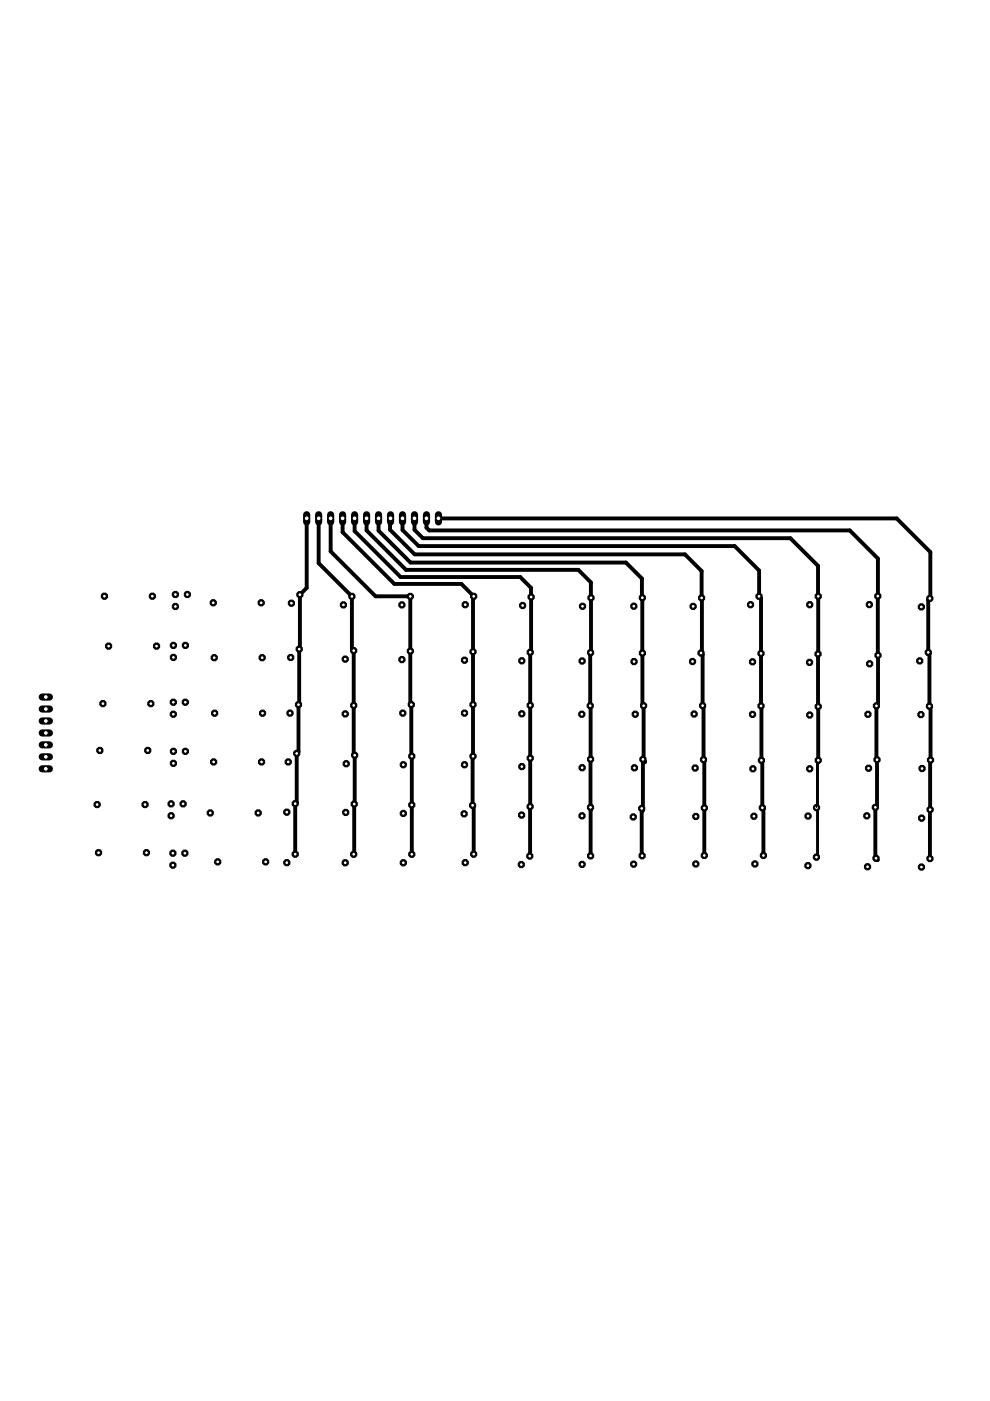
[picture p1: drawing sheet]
<svg xmlns="http://www.w3.org/2000/svg" width="210mm" height="297mm" viewBox="0 0 210 297" stroke-linecap="round" stroke-linejoin="round" font-family="sans-serif">
<g fill="none" stroke="#000" stroke-width=".83">
<path d="M65 109.9v14.8l-1.4 1.4-.3 33.3-.4 .3v10.4l-.3 .3v10.7M67.6 109.9v9.5l7 7v11.2l.4 .3v22l.2 .2-.2 21M70.1 109.9v7l9.5 9.5h7.4v22.8l.2 .2 .1 31.7M72.6 109.9v2.9l11 11h14.2l2.6 2.6-.1 .2-.1 33.8v10.4l.2 .2v10.1M75.2 109.9v2.7l9.7 9.7h25.4l2.3 2.3v13.5l-.2 .2-.1 43.2M77.7 109.9v2.6l8.4 8.3h36.5l2.7 2.7v15.2l-.2 .2M80.3 109.9v2.6l6.7 6.8h45.7l3.4 3.4 .1 26.7 .3 .2v11.8l.2 .2v-.2l-.4-.4v10.8l-.2 .2v-.6v10M82.8 109.9l-.1 2.4 5.2 5.2h57.3l3.6 3.6v5.7M85.3 109.9v2.5l3.5 3.4h67l5.2 5.2v5.4M87.9 109.9v2.4l1.8 1.8h77.9l5.8 5.9 .1 41.2M90.4 109.9v2l.6 .6h89.2l5.9 5.9 .1 30.9-.4 .3 .1 21.2-.3 .4v10.7l.5 .5-.4-.4M93 109.9h-.1h97.2l7.2 7.2v9.7l-.5 .4v11.1l.3 .3v11.1l.2 .2-.1 32.1"/>
<path d="M112.6 126.6h.1M125.2 138.3v43.2M125.3 126.7h.1M148.8 126.6v.1M148.8 126.6v11.7l-.2 .2 .4 .3v10.8l.2 .2v11.3l.1 .1v20.2M160.9 126.4l.5 .5v34.3l.2 .2v9.9l.3 .2v9.9M161 126.4h-.1M125.2 161h.1"/>
</g>
<path d="M173.1 171.2h.1M173.1 161.2h.4" fill="none" stroke="#000" stroke-width=".42"/>
<path d="M173.1 161.2h.2v20.5h-.2" fill="none" stroke="#000" stroke-width=".61"/>
<circle cx="63.6" cy="126.1" r=".71" fill="#000" stroke="#000" stroke-width=".21"/>
<circle cx="63.6" cy="126.1" r=".4" fill="#fff" stroke="#000" stroke-width=".21"/>
<circle cx="61.8" cy="127.9" r=".71" fill="#000" stroke="#000" stroke-width=".21"/>
<circle cx="61.8" cy="127.9" r=".4" fill="#fff" stroke="#000" stroke-width=".21"/>
<circle cx="63.4" cy="137.6" r=".71" fill="#000" stroke="#000" stroke-width=".21"/>
<circle cx="63.4" cy="137.6" r=".4" fill="#fff" stroke="#000" stroke-width=".21"/>
<circle cx="61.6" cy="139.4" r=".71" fill="#000" stroke="#000" stroke-width=".21"/>
<circle cx="61.6" cy="139.4" r=".4" fill="#fff" stroke="#000" stroke-width=".21"/>
<circle cx="63.3" cy="149.4" r=".71" fill="#000" stroke="#000" stroke-width=".21"/>
<circle cx="63.3" cy="149.4" r=".4" fill="#fff" stroke="#000" stroke-width=".21"/>
<circle cx="61.5" cy="151.2" r=".71" fill="#000" stroke="#000" stroke-width=".21"/>
<circle cx="61.5" cy="151.2" r=".4" fill="#fff" stroke="#000" stroke-width=".21"/>
<circle cx="62.9" cy="159.7" r=".71" fill="#000" stroke="#000" stroke-width=".21"/>
<circle cx="62.9" cy="159.7" r=".4" fill="#fff" stroke="#000" stroke-width=".21"/>
<circle cx="61.1" cy="161.5" r=".71" fill="#000" stroke="#000" stroke-width=".21"/>
<circle cx="61.1" cy="161.5" r=".4" fill="#fff" stroke="#000" stroke-width=".21"/>
<circle cx="62.6" cy="170.4" r=".71" fill="#000" stroke="#000" stroke-width=".21"/>
<circle cx="62.6" cy="170.4" r=".4" fill="#fff" stroke="#000" stroke-width=".21"/>
<circle cx="60.8" cy="172.2" r=".71" fill="#000" stroke="#000" stroke-width=".21"/>
<circle cx="60.8" cy="172.2" r=".4" fill="#fff" stroke="#000" stroke-width=".21"/>
<circle cx="62.6" cy="181.1" r=".71" fill="#000" stroke="#000" stroke-width=".21"/>
<circle cx="62.6" cy="181.1" r=".4" fill="#fff" stroke="#000" stroke-width=".21"/>
<circle cx="60.8" cy="182.9" r=".71" fill="#000" stroke="#000" stroke-width=".21"/>
<circle cx="60.8" cy="182.9" r=".4" fill="#fff" stroke="#000" stroke-width=".21"/>
<circle cx="75" cy="181.1" r=".71" fill="#000" stroke="#000" stroke-width=".21"/>
<circle cx="75" cy="181.1" r=".4" fill="#fff" stroke="#000" stroke-width=".21"/>
<circle cx="73.2" cy="182.9" r=".71" fill="#000" stroke="#000" stroke-width=".21"/>
<circle cx="73.2" cy="182.9" r=".4" fill="#fff" stroke="#000" stroke-width=".21"/>
<circle cx="75.1" cy="170.5" r=".71" fill="#000" stroke="#000" stroke-width=".21"/>
<circle cx="75.1" cy="170.5" r=".4" fill="#fff" stroke="#000" stroke-width=".21"/>
<circle cx="73.3" cy="172.3" r=".71" fill="#000" stroke="#000" stroke-width=".21"/>
<circle cx="73.3" cy="172.3" r=".4" fill="#fff" stroke="#000" stroke-width=".21"/>
<circle cx="75.2" cy="160.1" r=".71" fill="#000" stroke="#000" stroke-width=".21"/>
<circle cx="75.2" cy="160.1" r=".4" fill="#fff" stroke="#000" stroke-width=".21"/>
<circle cx="73.4" cy="161.9" r=".71" fill="#000" stroke="#000" stroke-width=".21"/>
<circle cx="73.4" cy="161.9" r=".4" fill="#fff" stroke="#000" stroke-width=".21"/>
<circle cx="75" cy="149.6" r=".71" fill="#000" stroke="#000" stroke-width=".21"/>
<circle cx="75" cy="149.6" r=".4" fill="#fff" stroke="#000" stroke-width=".21"/>
<circle cx="73.2" cy="151.4" r=".71" fill="#000" stroke="#000" stroke-width=".21"/>
<circle cx="73.2" cy="151.4" r=".4" fill="#fff" stroke="#000" stroke-width=".21"/>
<circle cx="75" cy="137.9" r=".71" fill="#000" stroke="#000" stroke-width=".21"/>
<circle cx="75" cy="137.9" r=".4" fill="#fff" stroke="#000" stroke-width=".21"/>
<circle cx="73.2" cy="139.7" r=".71" fill="#000" stroke="#000" stroke-width=".21"/>
<circle cx="73.2" cy="139.7" r=".4" fill="#fff" stroke="#000" stroke-width=".21"/>
<circle cx="74.6" cy="126.4" r=".71" fill="#000" stroke="#000" stroke-width=".21"/>
<circle cx="74.6" cy="126.4" r=".4" fill="#fff" stroke="#000" stroke-width=".21"/>
<circle cx="72.8" cy="128.2" r=".71" fill="#000" stroke="#000" stroke-width=".21"/>
<circle cx="72.8" cy="128.2" r=".4" fill="#fff" stroke="#000" stroke-width=".21"/>
<circle cx="87" cy="126.4" r=".71" fill="#000" stroke="#000" stroke-width=".21"/>
<circle cx="87" cy="126.4" r=".4" fill="#fff" stroke="#000" stroke-width=".21"/>
<circle cx="85.2" cy="128.2" r=".71" fill="#000" stroke="#000" stroke-width=".21"/>
<circle cx="85.2" cy="128.2" r=".4" fill="#fff" stroke="#000" stroke-width=".21"/>
<circle cx="87" cy="138" r=".71" fill="#000" stroke="#000" stroke-width=".21"/>
<circle cx="87" cy="138" r=".4" fill="#fff" stroke="#000" stroke-width=".21"/>
<circle cx="85.2" cy="139.8" r=".71" fill="#000" stroke="#000" stroke-width=".21"/>
<circle cx="85.2" cy="139.8" r=".4" fill="#fff" stroke="#000" stroke-width=".21"/>
<circle cx="87.2" cy="149.4" r=".71" fill="#000" stroke="#000" stroke-width=".21"/>
<circle cx="87.2" cy="149.4" r=".4" fill="#fff" stroke="#000" stroke-width=".21"/>
<circle cx="85.4" cy="151.2" r=".71" fill="#000" stroke="#000" stroke-width=".21"/>
<circle cx="85.4" cy="151.2" r=".4" fill="#fff" stroke="#000" stroke-width=".21"/>
<circle cx="87.3" cy="160.3" r=".71" fill="#000" stroke="#000" stroke-width=".21"/>
<circle cx="87.3" cy="160.3" r=".4" fill="#fff" stroke="#000" stroke-width=".21"/>
<circle cx="85.5" cy="162.1" r=".71" fill="#000" stroke="#000" stroke-width=".21"/>
<circle cx="85.5" cy="162.1" r=".4" fill="#fff" stroke="#000" stroke-width=".21"/>
<circle cx="87.3" cy="170.7" r=".71" fill="#000" stroke="#000" stroke-width=".21"/>
<circle cx="87.3" cy="170.7" r=".4" fill="#fff" stroke="#000" stroke-width=".21"/>
<circle cx="85.5" cy="172.5" r=".71" fill="#000" stroke="#000" stroke-width=".21"/>
<circle cx="85.5" cy="172.5" r=".4" fill="#fff" stroke="#000" stroke-width=".21"/>
<circle cx="87.3" cy="181.1" r=".71" fill="#000" stroke="#000" stroke-width=".21"/>
<circle cx="87.3" cy="181.1" r=".4" fill="#fff" stroke="#000" stroke-width=".21"/>
<circle cx="85.5" cy="182.9" r=".71" fill="#000" stroke="#000" stroke-width=".21"/>
<circle cx="85.5" cy="182.9" r=".4" fill="#fff" stroke="#000" stroke-width=".21"/>
<circle cx="100.4" cy="181.1" r=".71" fill="#000" stroke="#000" stroke-width=".21"/>
<circle cx="100.4" cy="181.1" r=".4" fill="#fff" stroke="#000" stroke-width=".21"/>
<circle cx="98.6" cy="182.9" r=".71" fill="#000" stroke="#000" stroke-width=".21"/>
<circle cx="98.6" cy="182.9" r=".4" fill="#fff" stroke="#000" stroke-width=".21"/>
<circle cx="100.2" cy="170.8" r=".71" fill="#000" stroke="#000" stroke-width=".21"/>
<circle cx="100.2" cy="170.8" r=".4" fill="#fff" stroke="#000" stroke-width=".21"/>
<circle cx="98.4" cy="172.6" r=".71" fill="#000" stroke="#000" stroke-width=".21"/>
<circle cx="98.4" cy="172.6" r=".4" fill="#fff" stroke="#000" stroke-width=".21"/>
<circle cx="100.3" cy="160.3" r=".71" fill="#000" stroke="#000" stroke-width=".21"/>
<circle cx="100.3" cy="160.3" r=".4" fill="#fff" stroke="#000" stroke-width=".21"/>
<circle cx="98.5" cy="162.1" r=".71" fill="#000" stroke="#000" stroke-width=".21"/>
<circle cx="98.5" cy="162.1" r=".4" fill="#fff" stroke="#000" stroke-width=".21"/>
<circle cx="100.3" cy="149.4" r=".71" fill="#000" stroke="#000" stroke-width=".21"/>
<circle cx="100.3" cy="149.4" r=".4" fill="#fff" stroke="#000" stroke-width=".21"/>
<circle cx="98.5" cy="151.2" r=".71" fill="#000" stroke="#000" stroke-width=".21"/>
<circle cx="98.5" cy="151.2" r=".4" fill="#fff" stroke="#000" stroke-width=".21"/>
<circle cx="100.3" cy="138.2" r=".71" fill="#000" stroke="#000" stroke-width=".21"/>
<circle cx="100.3" cy="138.2" r=".4" fill="#fff" stroke="#000" stroke-width=".21"/>
<circle cx="98.5" cy="140" r=".71" fill="#000" stroke="#000" stroke-width=".21"/>
<circle cx="98.5" cy="140" r=".4" fill="#fff" stroke="#000" stroke-width=".21"/>
<circle cx="100.4" cy="126.4" r=".71" fill="#000" stroke="#000" stroke-width=".21"/>
<circle cx="100.4" cy="126.4" r=".4" fill="#fff" stroke="#000" stroke-width=".21"/>
<circle cx="98.6" cy="128.2" r=".71" fill="#000" stroke="#000" stroke-width=".21"/>
<circle cx="98.6" cy="128.2" r=".4" fill="#fff" stroke="#000" stroke-width=".21"/>
<circle cx="112.6" cy="126.6" r=".71" fill="#000" stroke="#000" stroke-width=".21"/>
<circle cx="112.6" cy="126.6" r=".4" fill="#fff" stroke="#000" stroke-width=".21"/>
<circle cx="110.8" cy="128.4" r=".71" fill="#000" stroke="#000" stroke-width=".21"/>
<circle cx="110.8" cy="128.4" r=".4" fill="#fff" stroke="#000" stroke-width=".21"/>
<circle cx="112.4" cy="138.3" r=".71" fill="#000" stroke="#000" stroke-width=".21"/>
<circle cx="112.4" cy="138.3" r=".4" fill="#fff" stroke="#000" stroke-width=".21"/>
<circle cx="110.6" cy="140.1" r=".71" fill="#000" stroke="#000" stroke-width=".21"/>
<circle cx="110.6" cy="140.1" r=".4" fill="#fff" stroke="#000" stroke-width=".21"/>
<circle cx="112.4" cy="149.5" r=".71" fill="#000" stroke="#000" stroke-width=".21"/>
<circle cx="112.4" cy="149.5" r=".4" fill="#fff" stroke="#000" stroke-width=".21"/>
<circle cx="110.6" cy="151.3" r=".71" fill="#000" stroke="#000" stroke-width=".21"/>
<circle cx="110.6" cy="151.3" r=".4" fill="#fff" stroke="#000" stroke-width=".21"/>
<circle cx="112.4" cy="160.7" r=".71" fill="#000" stroke="#000" stroke-width=".21"/>
<circle cx="112.4" cy="160.7" r=".4" fill="#fff" stroke="#000" stroke-width=".21"/>
<circle cx="110.6" cy="162.5" r=".71" fill="#000" stroke="#000" stroke-width=".21"/>
<circle cx="110.6" cy="162.5" r=".4" fill="#fff" stroke="#000" stroke-width=".21"/>
<circle cx="112.4" cy="171" r=".71" fill="#000" stroke="#000" stroke-width=".21"/>
<circle cx="112.4" cy="171" r=".4" fill="#fff" stroke="#000" stroke-width=".21"/>
<circle cx="110.6" cy="172.8" r=".71" fill="#000" stroke="#000" stroke-width=".21"/>
<circle cx="110.6" cy="172.8" r=".4" fill="#fff" stroke="#000" stroke-width=".21"/>
<circle cx="112.3" cy="181.5" r=".71" fill="#000" stroke="#000" stroke-width=".21"/>
<circle cx="112.3" cy="181.5" r=".4" fill="#fff" stroke="#000" stroke-width=".21"/>
<circle cx="110.5" cy="183.3" r=".71" fill="#000" stroke="#000" stroke-width=".21"/>
<circle cx="110.5" cy="183.3" r=".4" fill="#fff" stroke="#000" stroke-width=".21"/>
<circle cx="125.2" cy="181.5" r=".71" fill="#000" stroke="#000" stroke-width=".21"/>
<circle cx="125.2" cy="181.5" r=".4" fill="#fff" stroke="#000" stroke-width=".21"/>
<circle cx="123.4" cy="183.3" r=".71" fill="#000" stroke="#000" stroke-width=".21"/>
<circle cx="123.4" cy="183.3" r=".4" fill="#fff" stroke="#000" stroke-width=".21"/>
<circle cx="125.2" cy="171.2" r=".71" fill="#000" stroke="#000" stroke-width=".21"/>
<circle cx="125.2" cy="171.2" r=".4" fill="#fff" stroke="#000" stroke-width=".21"/>
<circle cx="123.4" cy="173" r=".71" fill="#000" stroke="#000" stroke-width=".21"/>
<circle cx="123.4" cy="173" r=".4" fill="#fff" stroke="#000" stroke-width=".21"/>
<circle cx="125.2" cy="161" r=".71" fill="#000" stroke="#000" stroke-width=".21"/>
<circle cx="125.2" cy="161" r=".4" fill="#fff" stroke="#000" stroke-width=".21"/>
<circle cx="123.4" cy="162.8" r=".71" fill="#000" stroke="#000" stroke-width=".21"/>
<circle cx="123.4" cy="162.8" r=".4" fill="#fff" stroke="#000" stroke-width=".21"/>
<circle cx="125.1" cy="149.6" r=".71" fill="#000" stroke="#000" stroke-width=".21"/>
<circle cx="125.1" cy="149.6" r=".4" fill="#fff" stroke="#000" stroke-width=".21"/>
<circle cx="123.4" cy="151.4" r=".71" fill="#000" stroke="#000" stroke-width=".21"/>
<circle cx="123.4" cy="151.4" r=".4" fill="#fff" stroke="#000" stroke-width=".21"/>
<circle cx="125.2" cy="138.3" r=".71" fill="#000" stroke="#000" stroke-width=".21"/>
<circle cx="125.2" cy="138.3" r=".4" fill="#fff" stroke="#000" stroke-width=".21"/>
<circle cx="123.4" cy="140.1" r=".71" fill="#000" stroke="#000" stroke-width=".21"/>
<circle cx="123.4" cy="140.1" r=".4" fill="#fff" stroke="#000" stroke-width=".21"/>
<circle cx="125.3" cy="126.7" r=".71" fill="#000" stroke="#000" stroke-width=".21"/>
<circle cx="125.3" cy="126.7" r=".4" fill="#fff" stroke="#000" stroke-width=".21"/>
<circle cx="123.5" cy="128.5" r=".71" fill="#000" stroke="#000" stroke-width=".21"/>
<circle cx="123.5" cy="128.5" r=".4" fill="#fff" stroke="#000" stroke-width=".21"/>
<circle cx="136.1" cy="181.4" r=".71" fill="#000" stroke="#000" stroke-width=".21"/>
<circle cx="136.1" cy="181.4" r=".4" fill="#fff" stroke="#000" stroke-width=".21"/>
<circle cx="134.3" cy="183.2" r=".71" fill="#000" stroke="#000" stroke-width=".21"/>
<circle cx="134.3" cy="183.2" r=".4" fill="#fff" stroke="#000" stroke-width=".21"/>
<circle cx="136.1" cy="171.4" r=".71" fill="#000" stroke="#000" stroke-width=".21"/>
<circle cx="136.1" cy="171.4" r=".4" fill="#fff" stroke="#000" stroke-width=".21"/>
<circle cx="134.3" cy="173.2" r=".71" fill="#000" stroke="#000" stroke-width=".21"/>
<circle cx="134.3" cy="173.2" r=".4" fill="#fff" stroke="#000" stroke-width=".21"/>
<circle cx="136.3" cy="161" r=".71" fill="#000" stroke="#000" stroke-width=".21"/>
<circle cx="136.3" cy="161" r=".4" fill="#fff" stroke="#000" stroke-width=".21"/>
<circle cx="134.5" cy="162.8" r=".71" fill="#000" stroke="#000" stroke-width=".21"/>
<circle cx="134.5" cy="162.8" r=".4" fill="#fff" stroke="#000" stroke-width=".21"/>
<circle cx="136.5" cy="149.6" r=".71" fill="#000" stroke="#000" stroke-width=".21"/>
<circle cx="136.5" cy="149.6" r=".4" fill="#fff" stroke="#000" stroke-width=".21"/>
<circle cx="134.7" cy="151.4" r=".71" fill="#000" stroke="#000" stroke-width=".21"/>
<circle cx="134.7" cy="151.4" r=".4" fill="#fff" stroke="#000" stroke-width=".21"/>
<circle cx="136.2" cy="138.5" r=".71" fill="#000" stroke="#000" stroke-width=".21"/>
<circle cx="136.2" cy="138.5" r=".4" fill="#fff" stroke="#000" stroke-width=".21"/>
<circle cx="134.4" cy="140.3" r=".71" fill="#000" stroke="#000" stroke-width=".21"/>
<circle cx="134.4" cy="140.3" r=".4" fill="#fff" stroke="#000" stroke-width=".21"/>
<circle cx="136.2" cy="126.7" r=".71" fill="#000" stroke="#000" stroke-width=".21"/>
<circle cx="136.2" cy="126.7" r=".4" fill="#fff" stroke="#000" stroke-width=".21"/>
<circle cx="134.4" cy="128.5" r=".71" fill="#000" stroke="#000" stroke-width=".21"/>
<circle cx="134.4" cy="128.5" r=".4" fill="#fff" stroke="#000" stroke-width=".21"/>
<circle cx="149.3" cy="181.4" r=".71" fill="#000" stroke="#000" stroke-width=".21"/>
<circle cx="149.3" cy="181.4" r=".4" fill="#fff" stroke="#000" stroke-width=".21"/>
<circle cx="147.5" cy="183.2" r=".71" fill="#000" stroke="#000" stroke-width=".21"/>
<circle cx="147.5" cy="183.2" r=".4" fill="#fff" stroke="#000" stroke-width=".21"/>
<circle cx="149.3" cy="171.3" r=".71" fill="#000" stroke="#000" stroke-width=".21"/>
<circle cx="149.3" cy="171.3" r=".4" fill="#fff" stroke="#000" stroke-width=".21"/>
<circle cx="147.5" cy="173.1" r=".71" fill="#000" stroke="#000" stroke-width=".21"/>
<circle cx="147.5" cy="173.1" r=".4" fill="#fff" stroke="#000" stroke-width=".21"/>
<circle cx="149.2" cy="161.1" r=".71" fill="#000" stroke="#000" stroke-width=".21"/>
<circle cx="149.2" cy="161.1" r=".4" fill="#fff" stroke="#000" stroke-width=".21"/>
<circle cx="147.4" cy="162.8" r=".71" fill="#000" stroke="#000" stroke-width=".21"/>
<circle cx="147.4" cy="162.8" r=".4" fill="#fff" stroke="#000" stroke-width=".21"/>
<circle cx="149" cy="149.6" r=".71" fill="#000" stroke="#000" stroke-width=".21"/>
<circle cx="149" cy="149.6" r=".4" fill="#fff" stroke="#000" stroke-width=".21"/>
<circle cx="147.2" cy="151.4" r=".71" fill="#000" stroke="#000" stroke-width=".21"/>
<circle cx="147.2" cy="151.4" r=".4" fill="#fff" stroke="#000" stroke-width=".21"/>
<circle cx="148.6" cy="138.5" r=".71" fill="#000" stroke="#000" stroke-width=".21"/>
<circle cx="148.6" cy="138.5" r=".4" fill="#fff" stroke="#000" stroke-width=".21"/>
<circle cx="146.8" cy="140.3" r=".71" fill="#000" stroke="#000" stroke-width=".21"/>
<circle cx="146.8" cy="140.3" r=".4" fill="#fff" stroke="#000" stroke-width=".21"/>
<circle cx="148.8" cy="126.8" r=".71" fill="#000" stroke="#000" stroke-width=".21"/>
<circle cx="148.8" cy="126.8" r=".4" fill="#fff" stroke="#000" stroke-width=".21"/>
<circle cx="147" cy="128.6" r=".71" fill="#000" stroke="#000" stroke-width=".21"/>
<circle cx="147" cy="128.6" r=".4" fill="#fff" stroke="#000" stroke-width=".21"/>
<circle cx="161.9" cy="181.4" r=".71" fill="#000" stroke="#000" stroke-width=".21"/>
<circle cx="161.9" cy="181.4" r=".4" fill="#fff" stroke="#000" stroke-width=".21"/>
<circle cx="160.1" cy="183.2" r=".71" fill="#000" stroke="#000" stroke-width=".21"/>
<circle cx="160.1" cy="183.2" r=".4" fill="#fff" stroke="#000" stroke-width=".21"/>
<circle cx="161.6" cy="171.3" r=".71" fill="#000" stroke="#000" stroke-width=".21"/>
<circle cx="161.6" cy="171.3" r=".4" fill="#fff" stroke="#000" stroke-width=".21"/>
<circle cx="159.9" cy="173.1" r=".71" fill="#000" stroke="#000" stroke-width=".21"/>
<circle cx="159.9" cy="173.1" r=".4" fill="#fff" stroke="#000" stroke-width=".21"/>
<circle cx="161.4" cy="161.2" r=".71" fill="#000" stroke="#000" stroke-width=".21"/>
<circle cx="161.4" cy="161.2" r=".4" fill="#fff" stroke="#000" stroke-width=".21"/>
<circle cx="159.6" cy="163" r=".71" fill="#000" stroke="#000" stroke-width=".21"/>
<circle cx="159.6" cy="163" r=".4" fill="#fff" stroke="#000" stroke-width=".21"/>
<circle cx="161.4" cy="149.7" r=".71" fill="#000" stroke="#000" stroke-width=".21"/>
<circle cx="161.4" cy="149.7" r=".4" fill="#fff" stroke="#000" stroke-width=".21"/>
<circle cx="159.6" cy="151.5" r=".71" fill="#000" stroke="#000" stroke-width=".21"/>
<circle cx="159.6" cy="151.5" r=".4" fill="#fff" stroke="#000" stroke-width=".21"/>
<circle cx="161.4" cy="138.5" r=".71" fill="#000" stroke="#000" stroke-width=".21"/>
<circle cx="161.4" cy="138.5" r=".4" fill="#fff" stroke="#000" stroke-width=".21"/>
<circle cx="159.6" cy="140.3" r=".71" fill="#000" stroke="#000" stroke-width=".21"/>
<circle cx="159.6" cy="140.3" r=".4" fill="#fff" stroke="#000" stroke-width=".21"/>
<circle cx="160.9" cy="126.4" r=".71" fill="#000" stroke="#000" stroke-width=".21"/>
<circle cx="160.9" cy="126.4" r=".4" fill="#fff" stroke="#000" stroke-width=".21"/>
<circle cx="159.1" cy="128.2" r=".71" fill="#000" stroke="#000" stroke-width=".21"/>
<circle cx="159.1" cy="128.2" r=".4" fill="#fff" stroke="#000" stroke-width=".21"/>
<circle cx="173.1" cy="181.7" r=".71" fill="#000" stroke="#000" stroke-width=".21"/>
<circle cx="173.1" cy="181.7" r=".4" fill="#fff" stroke="#000" stroke-width=".21"/>
<circle cx="171.3" cy="183.5" r=".71" fill="#000" stroke="#000" stroke-width=".21"/>
<circle cx="171.3" cy="183.5" r=".4" fill="#fff" stroke="#000" stroke-width=".21"/>
<circle cx="173.1" cy="171.2" r=".71" fill="#000" stroke="#000" stroke-width=".21"/>
<circle cx="173.1" cy="171.2" r=".4" fill="#fff" stroke="#000" stroke-width=".21"/>
<circle cx="171.3" cy="173" r=".71" fill="#000" stroke="#000" stroke-width=".21"/>
<circle cx="171.3" cy="173" r=".4" fill="#fff" stroke="#000" stroke-width=".21"/>
<circle cx="173.5" cy="161.2" r=".71" fill="#000" stroke="#000" stroke-width=".21"/>
<circle cx="173.5" cy="161.2" r=".4" fill="#fff" stroke="#000" stroke-width=".21"/>
<circle cx="171.7" cy="163" r=".71" fill="#000" stroke="#000" stroke-width=".21"/>
<circle cx="171.7" cy="163" r=".4" fill="#fff" stroke="#000" stroke-width=".21"/>
<circle cx="173.5" cy="149.8" r=".71" fill="#000" stroke="#000" stroke-width=".21"/>
<circle cx="173.5" cy="149.8" r=".4" fill="#fff" stroke="#000" stroke-width=".21"/>
<circle cx="171.7" cy="151.6" r=".71" fill="#000" stroke="#000" stroke-width=".21"/>
<circle cx="171.7" cy="151.6" r=".4" fill="#fff" stroke="#000" stroke-width=".21"/>
<circle cx="173.4" cy="138.7" r=".71" fill="#000" stroke="#000" stroke-width=".21"/>
<circle cx="173.4" cy="138.7" r=".4" fill="#fff" stroke="#000" stroke-width=".21"/>
<circle cx="171.6" cy="140.4" r=".71" fill="#000" stroke="#000" stroke-width=".21"/>
<circle cx="171.6" cy="140.4" r=".4" fill="#fff" stroke="#000" stroke-width=".21"/>
<circle cx="173.5" cy="126.4" r=".71" fill="#000" stroke="#000" stroke-width=".21"/>
<circle cx="173.5" cy="126.4" r=".4" fill="#fff" stroke="#000" stroke-width=".21"/>
<circle cx="171.7" cy="128.2" r=".71" fill="#000" stroke="#000" stroke-width=".21"/>
<circle cx="171.7" cy="128.2" r=".4" fill="#fff" stroke="#000" stroke-width=".21"/>
<circle cx="185.7" cy="182" r=".71" fill="#000" stroke="#000" stroke-width=".21"/>
<circle cx="185.7" cy="182" r=".4" fill="#fff" stroke="#000" stroke-width=".21"/>
<circle cx="183.9" cy="183.8" r=".71" fill="#000" stroke="#000" stroke-width=".21"/>
<circle cx="183.9" cy="183.8" r=".4" fill="#fff" stroke="#000" stroke-width=".21"/>
<circle cx="185.6" cy="171.2" r=".71" fill="#000" stroke="#000" stroke-width=".21"/>
<circle cx="185.6" cy="171.2" r=".4" fill="#fff" stroke="#000" stroke-width=".21"/>
<circle cx="183.8" cy="173" r=".71" fill="#000" stroke="#000" stroke-width=".21"/>
<circle cx="183.8" cy="173" r=".4" fill="#fff" stroke="#000" stroke-width=".21"/>
<circle cx="185.9" cy="161.1" r=".71" fill="#000" stroke="#000" stroke-width=".21"/>
<circle cx="185.9" cy="161.1" r=".4" fill="#fff" stroke="#000" stroke-width=".21"/>
<circle cx="184.1" cy="162.9" r=".71" fill="#000" stroke="#000" stroke-width=".21"/>
<circle cx="184.1" cy="162.9" r=".4" fill="#fff" stroke="#000" stroke-width=".21"/>
<circle cx="185.8" cy="149.6" r=".71" fill="#000" stroke="#000" stroke-width=".21"/>
<circle cx="185.8" cy="149.6" r=".4" fill="#fff" stroke="#000" stroke-width=".21"/>
<circle cx="184" cy="151.4" r=".71" fill="#000" stroke="#000" stroke-width=".21"/>
<circle cx="184" cy="151.4" r=".4" fill="#fff" stroke="#000" stroke-width=".21"/>
<circle cx="186.2" cy="138.9" r=".71" fill="#000" stroke="#000" stroke-width=".21"/>
<circle cx="186.2" cy="138.9" r=".4" fill="#fff" stroke="#000" stroke-width=".21"/>
<circle cx="184.4" cy="140.7" r=".71" fill="#000" stroke="#000" stroke-width=".21"/>
<circle cx="184.4" cy="140.7" r=".4" fill="#fff" stroke="#000" stroke-width=".21"/>
<circle cx="186.1" cy="126.4" r=".71" fill="#000" stroke="#000" stroke-width=".21"/>
<circle cx="186.1" cy="126.4" r=".4" fill="#fff" stroke="#000" stroke-width=".21"/>
<circle cx="184.3" cy="128.2" r=".71" fill="#000" stroke="#000" stroke-width=".21"/>
<circle cx="184.3" cy="128.2" r=".4" fill="#fff" stroke="#000" stroke-width=".21"/>
<circle cx="197.2" cy="182" r=".71" fill="#000" stroke="#000" stroke-width=".21"/>
<circle cx="197.2" cy="182" r=".4" fill="#fff" stroke="#000" stroke-width=".21"/>
<circle cx="195.4" cy="183.8" r=".71" fill="#000" stroke="#000" stroke-width=".21"/>
<circle cx="195.4" cy="183.8" r=".4" fill="#fff" stroke="#000" stroke-width=".21"/>
<circle cx="197.2" cy="171.7" r=".71" fill="#000" stroke="#000" stroke-width=".21"/>
<circle cx="197.2" cy="171.7" r=".4" fill="#fff" stroke="#000" stroke-width=".21"/>
<circle cx="195.4" cy="173.5" r=".71" fill="#000" stroke="#000" stroke-width=".21"/>
<circle cx="195.4" cy="173.5" r=".4" fill="#fff" stroke="#000" stroke-width=".21"/>
<circle cx="197.3" cy="161.1" r=".71" fill="#000" stroke="#000" stroke-width=".21"/>
<circle cx="197.3" cy="161.1" r=".4" fill="#fff" stroke="#000" stroke-width=".21"/>
<circle cx="195.5" cy="162.9" r=".71" fill="#000" stroke="#000" stroke-width=".21"/>
<circle cx="195.5" cy="162.9" r=".4" fill="#fff" stroke="#000" stroke-width=".21"/>
<circle cx="197.1" cy="149.7" r=".71" fill="#000" stroke="#000" stroke-width=".21"/>
<circle cx="197.1" cy="149.7" r=".4" fill="#fff" stroke="#000" stroke-width=".21"/>
<circle cx="195.3" cy="151.5" r=".71" fill="#000" stroke="#000" stroke-width=".21"/>
<circle cx="195.3" cy="151.5" r=".4" fill="#fff" stroke="#000" stroke-width=".21"/>
<circle cx="196.8" cy="138.3" r=".71" fill="#000" stroke="#000" stroke-width=".21"/>
<circle cx="196.8" cy="138.3" r=".4" fill="#fff" stroke="#000" stroke-width=".21"/>
<circle cx="195" cy="140.1" r=".71" fill="#000" stroke="#000" stroke-width=".21"/>
<circle cx="195" cy="140.1" r=".4" fill="#fff" stroke="#000" stroke-width=".21"/>
<circle cx="197.1" cy="126.9" r=".71" fill="#000" stroke="#000" stroke-width=".21"/>
<circle cx="197.1" cy="126.9" r=".4" fill="#fff" stroke="#000" stroke-width=".21"/>
<circle cx="195.3" cy="128.7" r=".71" fill="#000" stroke="#000" stroke-width=".21"/>
<circle cx="195.3" cy="128.7" r=".4" fill="#fff" stroke="#000" stroke-width=".21"/>
<circle cx="39.7" cy="126" r=".71" fill="#000" stroke="#000" stroke-width=".21"/>
<circle cx="39.7" cy="126" r=".4" fill="#fff" stroke="#000" stroke-width=".21"/>
<circle cx="37.2" cy="126" r=".71" fill="#000" stroke="#000" stroke-width=".21"/>
<circle cx="37.2" cy="126" r=".4" fill="#fff" stroke="#000" stroke-width=".21"/>
<circle cx="37.2" cy="128.6" r=".71" fill="#000" stroke="#000" stroke-width=".21"/>
<circle cx="37.2" cy="128.6" r=".4" fill="#fff" stroke="#000" stroke-width=".21"/>
<circle cx="39.3" cy="136.8" r=".71" fill="#000" stroke="#000" stroke-width=".21"/>
<circle cx="39.3" cy="136.8" r=".4" fill="#fff" stroke="#000" stroke-width=".21"/>
<circle cx="36.8" cy="136.8" r=".71" fill="#000" stroke="#000" stroke-width=".21"/>
<circle cx="36.8" cy="136.8" r=".4" fill="#fff" stroke="#000" stroke-width=".21"/>
<circle cx="36.8" cy="139.4" r=".71" fill="#000" stroke="#000" stroke-width=".21"/>
<circle cx="36.8" cy="139.4" r=".4" fill="#fff" stroke="#000" stroke-width=".21"/>
<circle cx="39.3" cy="148.9" r=".71" fill="#000" stroke="#000" stroke-width=".21"/>
<circle cx="39.3" cy="148.9" r=".4" fill="#fff" stroke="#000" stroke-width=".21"/>
<circle cx="36.7" cy="148.9" r=".71" fill="#000" stroke="#000" stroke-width=".21"/>
<circle cx="36.7" cy="148.9" r=".4" fill="#fff" stroke="#000" stroke-width=".21"/>
<circle cx="36.7" cy="151.4" r=".71" fill="#000" stroke="#000" stroke-width=".21"/>
<circle cx="36.7" cy="151.4" r=".4" fill="#fff" stroke="#000" stroke-width=".21"/>
<circle cx="39.3" cy="159.3" r=".71" fill="#000" stroke="#000" stroke-width=".21"/>
<circle cx="39.3" cy="159.3" r=".4" fill="#fff" stroke="#000" stroke-width=".21"/>
<circle cx="36.8" cy="159.3" r=".71" fill="#000" stroke="#000" stroke-width=".21"/>
<circle cx="36.8" cy="159.3" r=".4" fill="#fff" stroke="#000" stroke-width=".21"/>
<circle cx="36.8" cy="161.8" r=".71" fill="#000" stroke="#000" stroke-width=".21"/>
<circle cx="36.8" cy="161.8" r=".4" fill="#fff" stroke="#000" stroke-width=".21"/>
<circle cx="38.8" cy="170.4" r=".71" fill="#000" stroke="#000" stroke-width=".21"/>
<circle cx="38.8" cy="170.4" r=".4" fill="#fff" stroke="#000" stroke-width=".21"/>
<circle cx="36.3" cy="170.4" r=".71" fill="#000" stroke="#000" stroke-width=".21"/>
<circle cx="36.3" cy="170.4" r=".4" fill="#fff" stroke="#000" stroke-width=".21"/>
<circle cx="36.3" cy="173" r=".71" fill="#000" stroke="#000" stroke-width=".21"/>
<circle cx="36.3" cy="173" r=".4" fill="#fff" stroke="#000" stroke-width=".21"/>
<circle cx="39.2" cy="180.9" r=".71" fill="#000" stroke="#000" stroke-width=".21"/>
<circle cx="39.2" cy="180.9" r=".4" fill="#fff" stroke="#000" stroke-width=".21"/>
<circle cx="36.7" cy="180.9" r=".71" fill="#000" stroke="#000" stroke-width=".21"/>
<circle cx="36.7" cy="180.9" r=".4" fill="#fff" stroke="#000" stroke-width=".21"/>
<circle cx="36.7" cy="183.4" r=".71" fill="#000" stroke="#000" stroke-width=".21"/>
<circle cx="36.7" cy="183.4" r=".4" fill="#fff" stroke="#000" stroke-width=".21"/>
<path d="M65 109.1v1.6" fill="none" stroke="#000" stroke-width="1.5"/>
<circle cx="65" cy="109.9" r=".51" fill="#fff" stroke="#000" stroke-width=".21"/>
<path d="M67.6 109.1v1.6" fill="none" stroke="#000" stroke-width="1.5"/>
<circle cx="67.6" cy="109.9" r=".51" fill="#fff" stroke="#000" stroke-width=".21"/>
<path d="M70.1 109.1v1.6" fill="none" stroke="#000" stroke-width="1.5"/>
<circle cx="70.1" cy="109.9" r=".51" fill="#fff" stroke="#000" stroke-width=".21"/>
<path d="M72.6 109.1v1.6" fill="none" stroke="#000" stroke-width="1.5"/>
<circle cx="72.6" cy="109.9" r=".51" fill="#fff" stroke="#000" stroke-width=".21"/>
<path d="M75.2 109.1v1.6" fill="none" stroke="#000" stroke-width="1.5"/>
<circle cx="75.2" cy="109.9" r=".51" fill="#fff" stroke="#000" stroke-width=".21"/>
<path d="M77.7 109.1v1.6" fill="none" stroke="#000" stroke-width="1.5"/>
<circle cx="77.7" cy="109.9" r=".51" fill="#fff" stroke="#000" stroke-width=".21"/>
<path d="M80.3 109.1v1.6" fill="none" stroke="#000" stroke-width="1.5"/>
<circle cx="80.3" cy="109.9" r=".51" fill="#fff" stroke="#000" stroke-width=".21"/>
<path d="M82.8 109.1v1.6" fill="none" stroke="#000" stroke-width="1.5"/>
<circle cx="82.8" cy="109.9" r=".51" fill="#fff" stroke="#000" stroke-width=".21"/>
<path d="M85.3 109.1v1.6" fill="none" stroke="#000" stroke-width="1.5"/>
<circle cx="85.3" cy="109.9" r=".51" fill="#fff" stroke="#000" stroke-width=".21"/>
<path d="M87.9 109.1v1.6" fill="none" stroke="#000" stroke-width="1.5"/>
<circle cx="87.9" cy="109.9" r=".51" fill="#fff" stroke="#000" stroke-width=".21"/>
<path d="M90.4 109.1v1.6" fill="none" stroke="#000" stroke-width="1.5"/>
<circle cx="90.4" cy="109.9" r=".51" fill="#fff" stroke="#000" stroke-width=".21"/>
<path d="M93 109.1v1.6" fill="none" stroke="#000" stroke-width="1.5"/>
<circle cx="93" cy="109.9" r=".51" fill="#fff" stroke="#000" stroke-width=".21"/>
<path d="M9 147.8h1.5" fill="none" stroke="#000" stroke-width="1.5"/>
<circle cx="9.7" cy="147.8" r=".51" fill="#fff" stroke="#000" stroke-width=".21"/>
<path d="M9 150.3h1.5" fill="none" stroke="#000" stroke-width="1.5"/>
<circle cx="9.7" cy="150.3" r=".51" fill="#fff" stroke="#000" stroke-width=".21"/>
<path d="M9 152.9h1.5" fill="none" stroke="#000" stroke-width="1.5"/>
<circle cx="9.7" cy="152.9" r=".51" fill="#fff" stroke="#000" stroke-width=".21"/>
<path d="M9 155.4h1.5" fill="none" stroke="#000" stroke-width="1.5"/>
<circle cx="9.7" cy="155.4" r=".51" fill="#fff" stroke="#000" stroke-width=".21"/>
<path d="M9 157.9h1.5" fill="none" stroke="#000" stroke-width="1.5"/>
<circle cx="9.7" cy="157.9" r=".51" fill="#fff" stroke="#000" stroke-width=".21"/>
<path d="M9 160.5h1.5" fill="none" stroke="#000" stroke-width="1.5"/>
<circle cx="9.7" cy="160.5" r=".51" fill="#fff" stroke="#000" stroke-width=".21"/>
<path d="M9 163h1.5" fill="none" stroke="#000" stroke-width="1.5"/>
<circle cx="9.7" cy="163" r=".51" fill="#fff" stroke="#000" stroke-width=".21"/>
<circle cx="55.4" cy="127.8" r=".71" fill="#000" stroke="#000" stroke-width=".21"/>
<circle cx="55.4" cy="127.8" r=".4" fill="#fff" stroke="#000" stroke-width=".21"/>
<circle cx="45.2" cy="127.8" r=".71" fill="#000" stroke="#000" stroke-width=".21"/>
<circle cx="45.2" cy="127.8" r=".4" fill="#fff" stroke="#000" stroke-width=".21"/>
<circle cx="55.6" cy="139.4" r=".71" fill="#000" stroke="#000" stroke-width=".21"/>
<circle cx="55.6" cy="139.4" r=".4" fill="#fff" stroke="#000" stroke-width=".21"/>
<circle cx="45.4" cy="139.4" r=".71" fill="#000" stroke="#000" stroke-width=".21"/>
<circle cx="45.4" cy="139.4" r=".4" fill="#fff" stroke="#000" stroke-width=".21"/>
<circle cx="55.7" cy="151.2" r=".71" fill="#000" stroke="#000" stroke-width=".21"/>
<circle cx="55.7" cy="151.2" r=".4" fill="#fff" stroke="#000" stroke-width=".21"/>
<circle cx="45.5" cy="151.2" r=".71" fill="#000" stroke="#000" stroke-width=".21"/>
<circle cx="45.5" cy="151.2" r=".4" fill="#fff" stroke="#000" stroke-width=".21"/>
<circle cx="55.5" cy="161.5" r=".71" fill="#000" stroke="#000" stroke-width=".21"/>
<circle cx="55.5" cy="161.5" r=".4" fill="#fff" stroke="#000" stroke-width=".21"/>
<circle cx="45.3" cy="161.5" r=".71" fill="#000" stroke="#000" stroke-width=".21"/>
<circle cx="45.3" cy="161.5" r=".4" fill="#fff" stroke="#000" stroke-width=".21"/>
<circle cx="54.7" cy="172.4" r=".71" fill="#000" stroke="#000" stroke-width=".21"/>
<circle cx="54.7" cy="172.4" r=".4" fill="#fff" stroke="#000" stroke-width=".21"/>
<circle cx="44.6" cy="172.4" r=".71" fill="#000" stroke="#000" stroke-width=".21"/>
<circle cx="44.6" cy="172.4" r=".4" fill="#fff" stroke="#000" stroke-width=".21"/>
<circle cx="56.3" cy="182.7" r=".71" fill="#000" stroke="#000" stroke-width=".21"/>
<circle cx="56.3" cy="182.7" r=".4" fill="#fff" stroke="#000" stroke-width=".21"/>
<circle cx="46.2" cy="182.7" r=".71" fill="#000" stroke="#000" stroke-width=".21"/>
<circle cx="46.2" cy="182.7" r=".4" fill="#fff" stroke="#000" stroke-width=".21"/>
<circle cx="32.3" cy="126.4" r=".71" fill="#000" stroke="#000" stroke-width=".21"/>
<circle cx="32.3" cy="126.4" r=".4" fill="#fff" stroke="#000" stroke-width=".21"/>
<circle cx="22.1" cy="126.4" r=".71" fill="#000" stroke="#000" stroke-width=".21"/>
<circle cx="22.1" cy="126.4" r=".4" fill="#fff" stroke="#000" stroke-width=".21"/>
<circle cx="33.2" cy="137" r=".71" fill="#000" stroke="#000" stroke-width=".21"/>
<circle cx="33.2" cy="137" r=".4" fill="#fff" stroke="#000" stroke-width=".21"/>
<circle cx="23" cy="137" r=".71" fill="#000" stroke="#000" stroke-width=".21"/>
<circle cx="23" cy="137" r=".4" fill="#fff" stroke="#000" stroke-width=".21"/>
<circle cx="32" cy="149.2" r=".71" fill="#000" stroke="#000" stroke-width=".21"/>
<circle cx="32" cy="149.2" r=".4" fill="#fff" stroke="#000" stroke-width=".21"/>
<circle cx="21.8" cy="149.2" r=".71" fill="#000" stroke="#000" stroke-width=".21"/>
<circle cx="21.8" cy="149.2" r=".4" fill="#fff" stroke="#000" stroke-width=".21"/>
<circle cx="31.3" cy="159.1" r=".71" fill="#000" stroke="#000" stroke-width=".21"/>
<circle cx="31.3" cy="159.1" r=".4" fill="#fff" stroke="#000" stroke-width=".21"/>
<circle cx="21.2" cy="159.1" r=".71" fill="#000" stroke="#000" stroke-width=".21"/>
<circle cx="21.2" cy="159.1" r=".4" fill="#fff" stroke="#000" stroke-width=".21"/>
<circle cx="30.8" cy="170.6" r=".71" fill="#000" stroke="#000" stroke-width=".21"/>
<circle cx="30.8" cy="170.6" r=".4" fill="#fff" stroke="#000" stroke-width=".21"/>
<circle cx="20.6" cy="170.6" r=".71" fill="#000" stroke="#000" stroke-width=".21"/>
<circle cx="20.6" cy="170.6" r=".4" fill="#fff" stroke="#000" stroke-width=".21"/>
<circle cx="31.1" cy="180.8" r=".71" fill="#000" stroke="#000" stroke-width=".21"/>
<circle cx="31.1" cy="180.8" r=".4" fill="#fff" stroke="#000" stroke-width=".21"/>
<circle cx="20.9" cy="180.8" r=".71" fill="#000" stroke="#000" stroke-width=".21"/>
<circle cx="20.9" cy="180.8" r=".4" fill="#fff" stroke="#000" stroke-width=".21"/>
<path d="M173.1 161.2v10" fill="none" stroke="#000" stroke-width=".21"/>
</svg>
